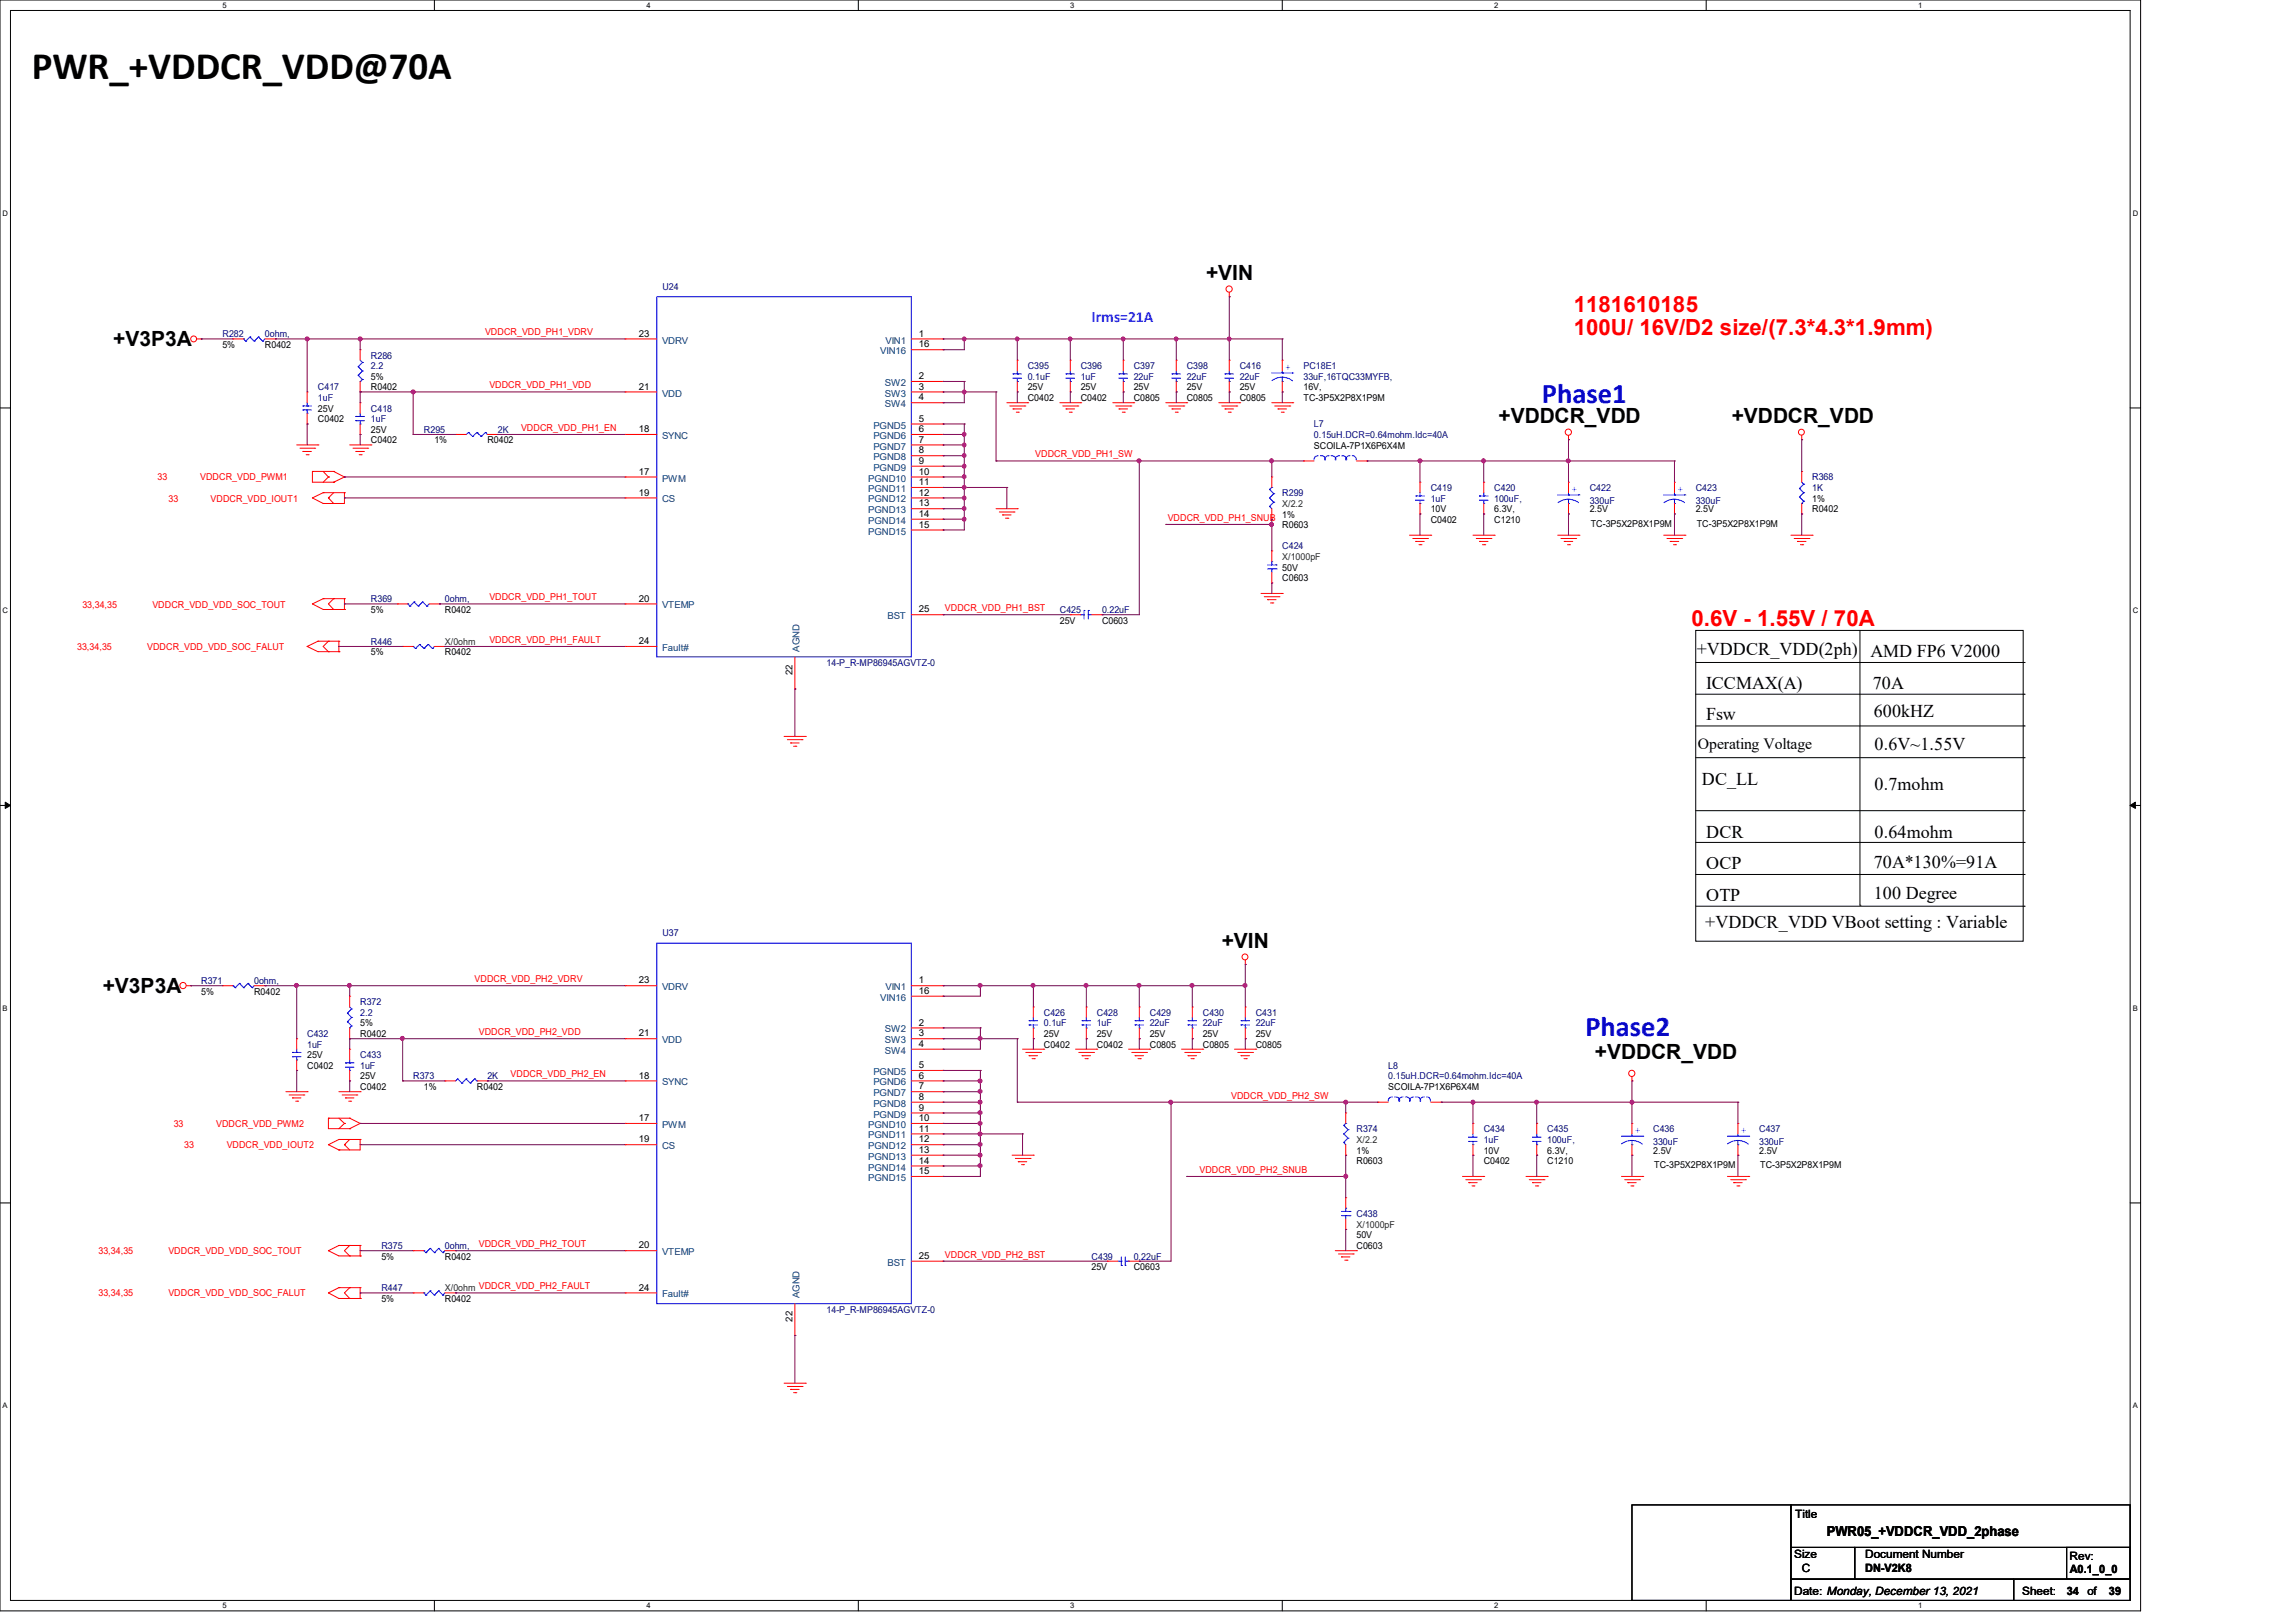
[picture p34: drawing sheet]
<svg xmlns="http://www.w3.org/2000/svg" width="297mm" height="210mm" viewBox="0 0 297 210" stroke-linecap="round" stroke-linejoin="round" font-family="sans-serif">
<defs><g id="words">
<text font-size="5" x="4.1" y="10.2">PWR_+VDDCR_VDD@70A</text>
<g font-size="3.7" fill="#00f">
<text x="199.6" y="52.2">Phase1</text>
<text x="205.2" y="134.1">Phase2</text>
</g>
<g font-size="2.9" fill="#f00">
<text x="203.7" y="40.4">1181610185</text>
<text x="203.7" y="43.3">100U/ 16V/D2 size/(7.3*4.3*1.9mm)</text>
<text x="218.9" y="81">0.6V - 1.55V / 70A</text>
</g>
<g font-size="2.7">
<text x="156.1" y="36.3">+VIN</text>
<text x="14.6" y="44.8">+V3P3A</text>
<text x="193.9" y="54.8">+VDDCR_VDD</text>
<text x="224.1" y="54.8">+VDDCR_VDD</text>
<text x="158.1" y="122.7">+VIN</text>
<text x="13.3" y="128.4">+V3P3A</text>
<text x="206.4" y="137.1">+VDDCR_VDD</text>
</g>
<g font-size="2.3">
<text x="219.6" y="84.8">+VDDCR_VDD(2ph)</text>
<text x="220.8" y="89.2">ICCMAX(A)</text>
<text x="242.1" y="85">AMD FP6 V2000</text>
<text x="242.4" y="89.2">70A</text>
<text x="220.8" y="93.1">Fsw</text>
<text x="242.5" y="92.8">600kHZ</text>
<text x="220.3" y="101.6">DC_LL</text>
<text x="242.6" y="97.1">0.6V~1.55V</text>
<text x="242.6" y="102.2">0.7mohm</text>
<text x="220.8" y="108.4">DCR</text>
<text x="220.8" y="112.5">OCP</text>
<text x="242.5" y="112.4">70A*130%=91A</text>
<text x="242.6" y="108.4">0.64mohm</text>
<text x="220.8" y="116.6">OTP</text>
<text x="242.5" y="116.3">100 Degree</text>
<text x="220.7" y="120.1">+VDDCR_VDD VBoot setting : Variable</text>
</g>
<text font-size="2" fill="#8000ff" x="141.3" y="41.7">Irms=21A</text>
<text font-size="2" x="219.7" y="96.9">Operating Voltage</text>
<text font-size="1.8" x="236.4" y="198.7">PWR05_+VDDCR_VDD_2phase</text>
<g font-size="1.5">
<text x="232.3" y="196.4">Title</text>
<text x="232.2" y="201.6">Size</text>
<text x="233.2" y="203.4">C</text>
<text x="241.4" y="201.6">Document Number</text>
<text x="241.4" y="203.4">DN-V2K8</text>
<text x="267.8" y="201.8">Rev:</text>
<text x="267.9" y="203.5">A0.1_0_0</text>
<text x="232.2" y="206.4">Date: Monday, December 13, 2021</text>
<text x="261.7" y="206.4">Sheet:</text>
<text x="267.5" y="206.4">34</text>
<text x="270.2" y="206.4">of</text>
<text x="272.9" y="206.4">39</text>
</g>
<g font-size="1.2" fill="#000080">
<text x="85.7" y="37.5">U24</text>
<text x="28.8" y="43.6">R282</text>
<text x="34.3" y="43.6">0ohm,</text>
<text x="48" y="46.4">R286</text>
<text x="48" y="47.8">2.2</text>
<text x="133" y="47.8">C395</text>
<text x="139.9" y="47.8">C396</text>
<text x="146.7" y="47.8">C397</text>
<text x="153.6" y="47.8">C398</text>
<text x="160.4" y="47.8">C416</text>
<text x="168.7" y="47.8">PC18E1</text>
<text x="41.1" y="50.5">C417</text>
<text x="41.1" y="51.9">1uF</text>
<text x="48" y="53.3">C418</text>
<text x="133" y="49.1">0.1uF</text>
<text x="139.9" y="49.1">1uF</text>
<text x="146.7" y="49.1">22uF</text>
<text x="153.6" y="49.1">22uF</text>
<text x="160.4" y="49.1">22uF</text>
<text x="168.7" y="49.1">33uF,16TQC33MYFB,</text>
<text x="48" y="54.6">1uF</text>
<text x="54.9" y="56">R295</text>
<text x="64.4" y="56">2K</text>
<text x="170" y="55.3">L7</text>
<text x="170" y="56.7">0.15uH.DCR=0.64mohm.Idc=40A</text>
<text x="165.9" y="64.2">R299</text>
<text x="185.2" y="63.5">C419</text>
<text x="185.2" y="64.9">1uF</text>
<text x="193.4" y="63.5">C420</text>
<text x="193.4" y="64.9">100uF,</text>
<text x="205.7" y="63.5">C422</text>
<text x="205.7" y="65.2">330uF</text>
<text x="219.5" y="63.5">C423</text>
<text x="219.5" y="65.2">330uF</text>
<text x="234.5" y="62.1">R368</text>
<text x="234.5" y="63.5">1K</text>
<text x="165.9" y="71.1">C424</text>
<text x="48" y="77.9">R369</text>
<text x="57.6" y="77.9">0ohm,</text>
<text x="48" y="83.4">R446</text>
<text x="137.2" y="79.3">C425</text>
<text x="142.6" y="79.3">0.22uF</text>
<text x="107" y="86.1">14-P_R-MP86945AGVTZ-0</text>
<text x="85.7" y="121.2">U37</text>
<text x="26" y="127.3">R371</text>
<text x="32.9" y="127.3">0ohm,</text>
<text x="46.6" y="130">R372</text>
<text x="46.6" y="131.4">2.2</text>
<text x="135.1" y="131.4">C426</text>
<text x="141.9" y="131.4">C428</text>
<text x="148.8" y="131.4">C429</text>
<text x="155.7" y="131.4">C430</text>
<text x="162.5" y="131.4">C431</text>
<text x="39.8" y="134.2">C432</text>
<text x="39.8" y="135.5">1uF</text>
<text x="46.6" y="136.9">C433</text>
<text x="135.1" y="132.8">0.1uF</text>
<text x="141.9" y="132.8">1uF</text>
<text x="148.8" y="132.8">22uF</text>
<text x="155.7" y="132.8">22uF</text>
<text x="162.5" y="132.8">22uF</text>
<text x="46.6" y="138.3">1uF</text>
<text x="53.5" y="139.7">R373</text>
<text x="63.1" y="139.7">2K</text>
<text x="179.7" y="138.3">L8</text>
<text x="179.7" y="139.7">0.15uH.DCR=0.64mohm.Idc=40A</text>
<text x="175.6" y="146.5">R374</text>
<text x="192" y="146.5">C434</text>
<text x="192" y="147.9">1uF</text>
<text x="200.2" y="146.5">C435</text>
<text x="200.2" y="147.9">100uF,</text>
<text x="213.9" y="146.5">C436</text>
<text x="213.9" y="148.2">330uF</text>
<text x="227.7" y="146.5">C437</text>
<text x="227.7" y="148.2">330uF</text>
<text x="49.4" y="161.6">R375</text>
<text x="57.6" y="161.6">0ohm,</text>
<text x="175.6" y="157.5">C438</text>
<text x="49.4" y="167.1">R447</text>
<text x="141.3" y="163">C439</text>
<text x="146.7" y="163">0.22uF</text>
<text x="107" y="169.8">14-P_R-MP86945AGVTZ-0</text>
</g>
<g font-size="1.2">
<text x="28.8" y="45">5%</text>
<text x="34.3" y="45">R0402</text>
<text x="82.7" y="43.6">23</text>
<text x="118.9" y="43.6">1</text>
<text x="118.9" y="45">16</text>
<text x="41.1" y="53.3">25V</text>
<text x="48" y="50.5">R0402</text>
<text x="48" y="49.1">5%</text>
<text x="82.7" y="50.4">21</text>
<text x="118.9" y="49.1">2</text>
<text x="118.9" y="50.4">3</text>
<text x="118.9" y="51.8">4</text>
<text x="133" y="50.5">25V</text>
<text x="133" y="51.9">C0402</text>
<text x="139.9" y="50.5">25V</text>
<text x="139.9" y="51.9">C0402</text>
<text x="146.7" y="50.5">25V</text>
<text x="146.7" y="51.9">C0805</text>
<text x="153.6" y="50.5">25V</text>
<text x="153.6" y="51.9">C0805</text>
<text x="160.4" y="50.5">25V</text>
<text x="160.4" y="51.9">C0805</text>
<text x="168.7" y="50.5">16V,</text>
<text x="168.7" y="51.9">TC-3P5X2P8X1P9M</text>
<text x="41.1" y="54.6">C0402</text>
<text x="48" y="56">25V</text>
<text x="48" y="57.4">C0402</text>
<text x="56.2" y="57.4">1%</text>
<text x="63.1" y="57.4">R0402</text>
<text x="82.7" y="55.9">18</text>
<text x="118.9" y="54.6">5</text>
<text x="118.9" y="55.9">6</text>
<text x="118.9" y="57.3">7</text>
<text x="118.9" y="58.7">8</text>
<text x="170" y="58">SCOILA-7P1X6P6X4M</text>
<text x="82.7" y="61.4">17</text>
<text x="82.7" y="64.1">19</text>
<text x="118.9" y="60">9</text>
<text x="118.9" y="61.4">10</text>
<text x="118.9" y="62.8">11</text>
<text x="118.9" y="64.1">12</text>
<text x="118.9" y="65.5">13</text>
<text x="234.5" y="64.9">1%</text>
<text x="118.9" y="66.9">14</text>
<text x="118.9" y="68.3">15</text>
<text x="165.9" y="67">1%</text>
<text x="165.9" y="68.3">R0603</text>
<text x="185.2" y="66.3">10V</text>
<text x="185.2" y="67.6">C0402</text>
<text x="193.4" y="66.3">6.3V,</text>
<text x="193.4" y="67.6">C1210</text>
<text x="205.7" y="66.3">2.5V</text>
<text x="205.9" y="68.2">TC-3P5X2P8X1P9M</text>
<text x="219.5" y="66.3">2.5V</text>
<text x="219.6" y="68.2">TC-3P5X2P8X1P9M</text>
<text x="234.5" y="66.3">R0402</text>
<text x="82.7" y="77.9">20</text>
<text x="165.9" y="73.8">50V</text>
<text x="165.9" y="75.2">C0603</text>
<text x="48" y="79.3">5%</text>
<text x="57.6" y="79.3">R0402</text>
<text x="82.7" y="83.4">24</text>
<text x="118.9" y="79.2">25</text>
<text x="137.2" y="80.7">25V</text>
<text x="142.6" y="80.7">C0603</text>
<text x="48" y="84.8">5%</text>
<text x="57.6" y="84.8">R0402</text>
<text x="102.6" y="87.3" transform="rotate(-90 102.6 87.3)">22</text>
<text x="26" y="128.7">5%</text>
<text x="32.9" y="128.7">R0402</text>
<text x="82.7" y="127.3">23</text>
<text x="118.9" y="127.3">1</text>
<text x="118.9" y="128.6">16</text>
<text x="39.8" y="136.9">25V</text>
<text x="46.6" y="134.2">R0402</text>
<text x="46.6" y="132.8">5%</text>
<text x="82.7" y="134.1">21</text>
<text x="118.9" y="132.7">2</text>
<text x="118.9" y="134.1">3</text>
<text x="118.9" y="135.5">4</text>
<text x="135.1" y="134.2">25V</text>
<text x="135.1" y="135.5">C0402</text>
<text x="141.9" y="134.2">25V</text>
<text x="141.9" y="135.5">C0402</text>
<text x="148.8" y="134.2">25V</text>
<text x="148.8" y="135.5">C0805</text>
<text x="155.7" y="134.2">25V</text>
<text x="155.7" y="135.5">C0805</text>
<text x="162.5" y="134.2">25V</text>
<text x="162.5" y="135.5">C0805</text>
<text x="39.8" y="138.3">C0402</text>
<text x="46.6" y="139.7">25V</text>
<text x="46.6" y="141">C0402</text>
<text x="54.9" y="141">1%</text>
<text x="61.7" y="141">R0402</text>
<text x="82.7" y="139.6">18</text>
<text x="118.9" y="138.2">5</text>
<text x="118.9" y="139.6">6</text>
<text x="118.9" y="141">7</text>
<text x="118.9" y="142.3">8</text>
<text x="118.9" y="143.7">9</text>
<text x="179.7" y="141">SCOILA-7P1X6P6X4M</text>
<text x="82.7" y="145.1">17</text>
<text x="82.7" y="147.8">19</text>
<text x="118.9" y="145.1">10</text>
<text x="118.9" y="146.4">11</text>
<text x="118.9" y="147.8">12</text>
<text x="118.9" y="149.2">13</text>
<text x="175.6" y="149.3">1%</text>
<text x="192" y="149.3">10V</text>
<text x="200.2" y="149.3">6.3V,</text>
<text x="213.9" y="149.3">2.5V</text>
<text x="227.7" y="149.3">2.5V</text>
<text x="118.9" y="150.6">14</text>
<text x="118.9" y="151.9">15</text>
<text x="175.6" y="150.6">R0603</text>
<text x="192" y="150.6">C0402</text>
<text x="200.2" y="150.6">C1210</text>
<text x="214.1" y="151.2">TC-3P5X2P8X1P9M</text>
<text x="227.8" y="151.2">TC-3P5X2P8X1P9M</text>
<text x="82.7" y="161.5">20</text>
<text x="175.6" y="160.2">50V</text>
<text x="175.6" y="161.6">C0603</text>
<text x="49.4" y="163">5%</text>
<text x="57.6" y="163">R0402</text>
<text x="82.7" y="167">24</text>
<text x="118.9" y="162.9">25</text>
<text x="141.3" y="164.3">25V</text>
<text x="146.7" y="164.3">C0603</text>
<text x="49.4" y="168.4">5%</text>
<text x="57.6" y="168.4">R0402</text>
<text x="102.6" y="171" transform="rotate(-90 102.6 171)">22</text>
</g>
<g font-size="1.2" fill="#f00">
<text x="62.8" y="43.4">VDDCR_VDD_PH1_VDRV</text>
<text x="63.3" y="50.2">VDDCR_VDD_PH1_VDD</text>
<text x="67.4" y="55.8">VDDCR_VDD_PH1_EN</text>
<text x="134" y="59.2">VDDCR_VDD_PH1_SW</text>
<text x="20.4" y="62.1">33</text>
<text x="21.8" y="64.9">33</text>
<text x="25.9" y="62.1">VDDCR_VDD_PWM1</text>
<text x="27.3" y="64.9">VDDCR_VDD_IOUT1</text>
<text x="151.1" y="67.4">VDDCR_VDD_PH1_SNUB</text>
<text x="63.3" y="77.7">VDDCR_VDD_PH1_TOUT</text>
<text x="10.7" y="78.6">33,34,35</text>
<text x="19.7" y="78.6">VDDCR_VDD_VDD_SOC_TOUT</text>
<text x="63.3" y="83.2">VDDCR_VDD_PH1_FAULT</text>
<text x="122.3" y="79.1">VDDCR_VDD_PH1_BST</text>
<text x="10" y="84.1">33,34,35</text>
<text x="19" y="84.1">VDDCR_VDD_VDD_SOC_FALUT</text>
<text x="61.4" y="127.1">VDDCR_VDD_PH2_VDRV</text>
<text x="62" y="133.9">VDDCR_VDD_PH2_VDD</text>
<text x="66.1" y="139.4">VDDCR_VDD_PH2_EN</text>
<text x="159.3" y="142.2">VDDCR_VDD_PH2_SW</text>
<text x="22.5" y="145.8">33</text>
<text x="23.8" y="148.6">33</text>
<text x="28" y="145.8">VDDCR_VDD_PWM2</text>
<text x="29.3" y="148.6">VDDCR_VDD_IOUT2</text>
<text x="155.2" y="151.8">VDDCR_VDD_PH2_SNUB</text>
<text x="62" y="161.4">VDDCR_VDD_PH2_TOUT</text>
<text x="12.7" y="162.3">33,34,35</text>
<text x="12.7" y="167.8">33,34,35</text>
<text x="21.8" y="162.3">VDDCR_VDD_VDD_SOC_TOUT</text>
<text x="21.8" y="167.8">VDDCR_VDD_VDD_SOC_FALUT</text>
<text x="122.3" y="162.7">VDDCR_VDD_PH2_BST</text>
</g>
<g font-size="1.2" fill="#004080">
<text x="85.7" y="44.4">VDRV</text>
<text x="113.9" y="45.8">VIN16</text>
<text x="114.6" y="44.4">VIN1</text>
<text x="85.7" y="51.3">VDD</text>
<text x="114.5" y="50">SW2</text>
<text x="114.5" y="51.3">SW3</text>
<text x="114.5" y="52.7">SW4</text>
<text x="85.7" y="56.8">SYNC</text>
<text x="113" y="55.5">PGND5</text>
<text x="113" y="56.8">PGND6</text>
<text x="113" y="58.2">PGND7</text>
<text x="113" y="59.6">PGND8</text>
<text x="85.7" y="62.3">PWM</text>
<text x="85.7" y="65">CS</text>
<text x="112.3" y="62.3">PGND10</text>
<text x="112.3" y="63.7">PGND11</text>
<text x="112.3" y="65">PGND12</text>
<text x="113" y="60.9">PGND9</text>
<text x="112.3" y="66.4">PGND13</text>
<text x="112.3" y="67.8">PGND14</text>
<text x="112.3" y="69.2">PGND15</text>
<text x="85.7" y="78.7">VTEMP</text>
<text x="114.8" y="80.1">BST</text>
<text x="85.7" y="84.2">Fault#</text>
<text x="103.5" y="84.3" transform="rotate(-90 103.5 84.3)">AGND</text>
<text x="85.7" y="128.1">VDRV</text>
<text x="113.9" y="129.5">VIN16</text>
<text x="114.6" y="128.1">VIN1</text>
<text x="85.7" y="135">VDD</text>
<text x="114.5" y="133.6">SW2</text>
<text x="114.5" y="135">SW3</text>
<text x="114.5" y="136.4">SW4</text>
<text x="85.7" y="140.5">SYNC</text>
<text x="113" y="139.1">PGND5</text>
<text x="113" y="140.5">PGND6</text>
<text x="113" y="141.9">PGND7</text>
<text x="113" y="143.2">PGND8</text>
<text x="85.7" y="146">PWM</text>
<text x="85.7" y="148.7">CS</text>
<text x="112.3" y="146">PGND10</text>
<text x="112.3" y="147.3">PGND11</text>
<text x="112.3" y="148.7">PGND12</text>
<text x="113" y="144.6">PGND9</text>
<text x="112.3" y="150.1">PGND13</text>
<text x="112.3" y="151.5">PGND14</text>
<text x="112.3" y="152.8">PGND15</text>
<text x="85.7" y="162.4">VTEMP</text>
<text x="85.7" y="167.9">Fault#</text>
<text x="114.8" y="163.8">BST</text>
<text x="103.5" y="168" transform="rotate(-90 103.5 168)">AGND</text>
</g>
<g font-size="1.2" fill="#00f">
<text x="166.4" y="47.9">+</text>
<text x="203.4" y="63.7">+</text>
<text x="217.1" y="63.7">+</text>
<text x="211.6" y="146.6">+</text>
<text x="225.3" y="146.6">+</text>
</g>
<g font-size="1.2" fill="#008000">
<text x="165.9" y="65.6">X/2.2</text>
<text x="165.9" y="72.4">X/1000pF</text>
<text x="57.6" y="83.4">X/0ohm</text>
<text x="175.6" y="147.9">X/2.2</text>
<text x="175.6" y="158.9">X/1000pF</text>
<text x="57.6" y="167.1">X/0ohm VDDCR_VDD_PH2_FAULT</text>
</g>
<g font-size="1">
<text x="28.8" y="1">5</text>
<text x="83.7" y="1">4</text>
<text x="138.5" y="1">3</text>
<text x="193.4" y="1">2</text>
<text x="248.2" y="1">1</text>
<text x=".3" y="27.9">D</text>
<text x="276" y="27.9">D</text>
<text x=".3" y="79.4">C</text>
<text x="276" y="79.4">C</text>
<text x=".3" y="130.8">B</text>
<text x="276" y="130.8">B</text>
<text x=".3" y="182.2">A</text>
<text x="276" y="182.2">A</text>
<text x="28.8" y="208.1">5</text>
<text x="83.7" y="208.1">4</text>
<text x="138.5" y="208.1">3</text>
<text x="193.4" y="208.1">2</text>
<text x="248.2" y="208.1">1</text>
</g>
</g></defs>
<path d="M0 0h277v208.4h-277zM1.4 1.4h274.3v205.7h-274.3z" fill="none" stroke="#000" stroke-width=".13"/>
<g fill="#fff">
<path d="M28.8 .1h.5v1.1h-.5z"/>
<path d="M28.8 207.2h.5v1.1h-.5z"/>
</g>
<path d="M56.2 0v1.4M56.2 207.1v1.3" fill="none" stroke="#000" stroke-width=".13"/>
<g fill="#fff">
<path d="M83.7 .1h.5v1.1h-.5z"/>
<path d="M83.7 207.2h.5v1.1h-.5z"/>
</g>
<path d="M111.1 0v1.4M111.1 207.1v1.3" fill="none" stroke="#000" stroke-width=".13"/>
<g fill="#fff">
<path d="M138.5 .1h.6v1.1h-.6z"/>
<path d="M138.5 207.2h.6v1.1h-.6z"/>
</g>
<path d="M165.9 0v1.4M165.9 207.1v1.3" fill="none" stroke="#000" stroke-width=".13"/>
<g fill="#fff">
<path d="M193.4 .1h.5v1.1h-.5z"/>
<path d="M193.4 207.2h.5v1.1h-.5z"/>
</g>
<path d="M220.8 0v1.4M220.8 207.1v1.3" fill="none" stroke="#000" stroke-width=".13"/>
<g fill="#fff">
<path d="M248.2 .1h.6v1.1h-.6z"/>
<path d="M248.2 207.2h.6v1.1h-.6z"/>
<path d="M.3 27.1h.8v1.1h-.8z"/>
<path d="M276 27.1h.7v1.1h-.7z"/>
<path d="M.3 78.5h.8v1.1h-.8z"/>
<path d="M276 78.5h.7v1.1h-.7z"/>
</g>
<path d="M0 52.8h1.4M275.7 52.8h1.3" fill="none" stroke="#000" stroke-width=".13"/>
<g fill="#fff">
<path d="M.3 129.9h.7v1.1h-.7z"/>
<path d="M276 129.9h.6v1.1h-.6z"/>
</g>
<path d="M0 104.2h1.4M275.7 104.2h1.3" fill="none" stroke="#000" stroke-width=".13"/>
<path d="M.7 103.8l.7 .4-.7 .4zM275.7 104.2l.7-.4v.8z" fill="#000" stroke="#000" stroke-width=".13"/>
<g fill="#fff">
<path d="M.3 181.4h.7v1.1h-.7z"/>
<path d="M276 181.4h.6v1.1h-.6z"/>
</g>
<g fill="none" stroke="#000" stroke-width=".13">
<path d="M219.5 81.6h42.3v40.2h-42.3zM219.5 85.7h42.5M219.5 89.8h42.5M219.5 93.9h42.5M219.5 98h42.5M240.7 81.6v35.5M262 85.7h.1M262 89.8h.1M262 93.9h.1M262 98h.1M219.5 104.9h42.5M219.5 109h42.5"/>
<path d="M219.5 113.2h42.5M219.5 117.3h42.5M240.7 117.1h.1M262 104.9h.1M262 109h.1M262 113.2h.1M262 117.3h.1M0 155.7h1.4M275.7 155.7h1.3M211.2 194.7h20.6v12.4h-20.6zM231.8 194.7h43.9v5.5h-43.9zM231.8 200.2h8.2v4.1h-8.2z"/>
<path d="M231.8 204.3h28.8v2.8h-28.8zM240 200.2h35.7v4.1h-35.7zM260.6 204.3h15.1v2.8h-15.1zM267.5 200.2h8.2v4.1h-8.2z"/>
</g>
<g fill="none" stroke="#f00" stroke-width=".13">
<path d="M159.1 38.4h.1M159.1 37.8v.6M25.5 43.9h.5M26 43.9h.1M30.1 43.9h.1M30.1 43.9h1.4M34.3 43.9h1.3M35.6 43.9h.1M38.4 57.6h2.7M38.8 58h1.9M39.2 58.4h.1M39.2 58.4h1.1"/>
<path d="M39.6 58.8h.3M39.8 50.7h.1M39.8 54.9h.1M39.8 50.7v1.4M39.8 53.5v1.4M39.9 58.8h.1M40.7 58h.1M41.1 57.6h.1M45.3 57.6h2.7M45.7 58h1.9M46.1 58.4h.1M46.1 58.4h1.1"/>
<path d="M46.5 58.8h.2M46.6 45.3h.1M46.6 50.7h.1M46.6 52.1h.1M46.6 56.2h.1M46.6 45.3v1.3M46.6 49.4v1.3M46.6 52.1v1.4M46.6 54.9v1.3M46.7 58.8h.1M47.6 58h.1M48 57.6h.1"/>
<path d="M59 56.2h.1M59 56.2h1.3M63.1 56.2h1.3M64.4 56.2h.1M80.9 43.9h.1M80.9 50.7h.1M80.9 56.2h.1M80.9 43.9h4.1M80.9 50.7h4.1M80.9 56.2h4.1M117.9 57.6h4.1M117.9 52.1h4.1"/>
<path d="M117.9 43.9h4.1M117.9 50.7h4.1M117.9 56.2h4.1M117.9 45.3h4.1M117.9 49.4h4.1M117.9 54.9h4.1M117.9 59h4.1M122 43.9h.1M122 45.3h.1M122 49.4h.1M122 50.7h.1M122 52.1h.1"/>
<path d="M122 54.9h.1M122 56.2h.1M122 57.6h.1M122 59h.1M130.3 52.1h2.7M130.7 52.5h1.9M131.1 52.9h.1M131.1 52.9h1.1M131.5 53.3h.3M131.7 46.6h.1M131.7 50.7h.1M131.7 46.6v1.4"/>
<path d="M131.7 49.4v1.3M131.8 53.3h.1M132.6 52.5h.1M133 52.1h.1M137.2 52.1h2.7M137.5 52.5h2M138 52.9h.1M138 52.9h1.1M138.4 53.3h.2M138.5 46.6h.1M138.5 50.7h.1M138.5 46.6v1.4"/>
<path d="M138.5 49.4v1.3M138.6 53.3h.1M139.5 52.5h.1M139.9 52.1h.1M144 52.1h2.7M144.4 52.5h1.9M144.8 52.9h.1M144.8 52.9h1.1M145.2 53.3h.3M145.4 46.6h.1M145.4 50.7h.1M145.4 46.6v1.4"/>
<path d="M145.4 49.4v1.3M145.5 53.3h.1M146.3 52.5h.1M146.7 52.1h.1M150.9 52.1h2.7M151.3 52.5h1.9M151.7 52.9h.1M151.7 52.9h1.1M152.1 53.3h.3M152.2 46.6h.1M152.2 50.7h.1M152.2 46.6v1.4"/>
<path d="M152.2 49.4v1.3M152.4 53.3h.1M153.2 52.5h.1M153.6 52.1h.1M157.7 52.1h2.7M158.1 52.5h2M158.5 52.9h.1M158.5 52.9h1.1M159 53.3h.2M159.1 46.6h.1M159.1 50.7h.1M159.1 46.6v1.4"/>
<path d="M159.1 49.4v1.3M159.2 53.3h.1M160.1 52.5h.1M160.4 52.1h.1M164.6 52.1h2.7M165 52.5h1.9M165.4 52.9h.1M165.4 52.9h1.1M165.8 53.3h.3M165.9 46.6h.1M165.9 50.7h.1M165.9 46.6v1.4"/>
<path d="M165.9 49.4v1.3M166.1 53.3h.1M166.9 52.5h.1M167.3 52.1h.1M168.7 59.6h.1M168.7 59.6h1.4M175.6 59.6h1.3M176.9 59.6h.1M203 56.9h.1M203 56.3v.6M233.2 56.9h.1M233.2 56.3v.6"/>
<path d="M40.4 61h.1M40.4 64.4h.1M40.4 78.1h.1M40.4 61v1.4h2.8M40.4 61h2.8M40.4 64.4l1.4 .8M40.4 78.1l1.4 .8h2.8M41.8 65.2h.1M41.8 63.8h.1M41.8 77.5h.1M41.8 61l.7 .7M41.8 63.8h2.8"/>
<path d="M41.8 63.8l-1.4 .6M41.8 77.5l-1.4 .6M41.8 77.5h2.8M42.5 61.7h.1M42.5 64.4h.1M42.5 61.7l-.7 .7M42.5 64.4l.7 .8M43.2 62.4h.1M43.2 61h.1M43.2 78.9h.1M43.2 77.5h.1M43.2 61l1.4 .7"/>
<path d="M43.2 63.8l-.7 .6M43.2 77.5l-.7 .6 .7 .8M44.6 61.7h.1M44.6 63.8h.1M44.6 78.9h.1M44.6 77.5h.1M44.6 61.7l-1.4 .7M44.6 63.8v1.4h-2.8M44.6 77.5v1.4M51.4 78.1h.1M51.4 78.1h1.4M55.5 78.1h1.4"/>
<path d="M56.9 78.1h.1M80.9 61.7h.1M80.9 64.4h.1M80.9 78.1h.1M80.9 78.1h4.1M80.9 61.7h4.1M80.9 64.4h4.1M117.9 65.8h4.1M117.9 79.5h4.1M117.9 61.7h4.1M117.9 64.4h4.1M117.9 60.3h4.1"/>
<path d="M117.9 63.1h4.1M117.9 67.2h4.1M117.9 68.6h4.1M122 79.5h.1M122 60.3h.1M122 61.7h.1M122 63.1h.1M122 64.4h.1M122 65.8h.1M122 67.2h.1M122 68.6h.1M128.9 65.8h2.8"/>
<path d="M129.3 66.3h1.9M129.8 66.6h.1M129.8 66.6h1.1M130.1 67.1h.3M130.4 67.1h.1M131.2 66.3h.1M131.7 65.8h.1M138.5 79.5h.1M138.5 79.5h1.4M141.3 79.5h1.3M142.6 79.5h.1M163.2 76.8h2.7"/>
<path d="M163.6 77.2h1.9M164 77.6h.1M164 77.6h1.1M164.4 78h.3M164.6 75.4h.1M164.6 71.3h.1M164.6 67.2h.1M164.6 61.7h.1M164.6 61.7v1.4M164.6 65.8v1.4M164.6 71.3v1.4M164.6 74v1.4"/>
<path d="M164.7 78h.1M165.5 77.2h.1M165.9 76.8h.1M182.4 69.3h2.8M182.8 69.7h1.9M183.2 70.1h.1M183.2 70.1h1.1M183.6 70.5h.3M183.8 62.4h.1M183.8 66.5h.1M183.8 62.4v1.4M183.8 65.2v1.3"/>
<path d="M183.9 70.5h.1M184.7 69.7h.1M185.2 69.3h.1M190.6 69.3h2.8M191.1 69.7h1.9M191.5 70.1h.1M191.5 70.1h1.1M191.9 70.5h.3M192 62.4h.1M192 66.5h.1M192 62.4v1.4M192 65.2v1.3"/>
<path d="M192.2 70.5h.1M193 69.7h.1M193.4 69.3h.1M201.6 69.3h2.7M202 69.7h1.9M202.4 70.1h.1M202.4 70.1h1.1M202.9 70.5h.2M203 62.4h.1M203 66.5h.1M203 62.4v1.4M203 65.2v1.3"/>
<path d="M203.1 70.5h.1M203.9 69.7h.1M204.3 69.3h.1M215.3 69.3h2.8M215.7 69.7h1.9M216.2 70.1h.1M216.2 70.1h1.1M216.6 70.5h.2M216.7 62.4h.1M216.7 66.5h.1M216.7 62.4v1.4M216.7 65.2v1.3"/>
<path d="M216.8 70.5h.1M217.6 69.7h.1M218.1 69.3h.1M231.8 69.3h2.7M232.2 69.7h1.9M232.6 70.1h.1M232.6 70.1h1.1M233 70.5h.3M233.2 61h.1M233.2 66.5h.1M233.2 61v1.4M233.2 65.2v1.3"/>
<path d="M233.3 70.5h.1M234.1 69.7h.1M234.5 69.3h.1M39.8 83.7h.1M39.8 83.7l1.3 .6h2.8M41.1 83h.1M41.1 83l-1.3 .7M41.1 83h2.8M42.5 84.3h.1M42.5 83h.1M42.5 83l-.7 .7 .7 .6M43.9 84.3h.1"/>
<path d="M43.9 83h.1M43.9 83v1.3M52.1 83.7h.1M52.1 83.7h1.4M56.2 83.7h1.4M57.6 83.7h.1M80.9 83.7h.1M80.9 83.7h4.1M101.5 95.3h2.7M101.9 95.7h1.9M102.3 96.1h.1M102.3 96.1h1.1"/>
<path d="M102.7 96.6h.3M102.9 89.2h.1M102.9 85v4.2M103 96.6h.1M103.8 95.7h.1M104.2 95.3h.1M24.1 127.6h.6M24.7 127.6h.1M28.8 127.6h.1M28.8 127.6h1.3M32.9 127.6h1.4M34.3 127.6h.1"/>
<path d="M38.4 134.4h.1M38.4 138.5h.1M38.4 134.4v1.4M38.4 137.2v1.3M45.3 128.9h.1M45.3 134.4h.1M45.3 135.8h.1M45.3 139.9h.1M45.3 128.9v1.4M45.3 133v1.4M45.3 135.8v1.4M45.3 138.5v1.4"/>
<path d="M57.6 139.9h.1M57.6 139.9h1.4M61.7 139.9h1.4M63.1 139.9h.1M80.9 127.6h.1M80.9 134.4h.1M80.9 139.9h.1M80.9 127.6h4.1M80.9 134.4h4.1M80.9 139.9h4.1M117.9 135.8h4.1M117.9 127.6h4.1"/>
<path d="M117.9 134.4h4.1M117.9 139.9h4.1M117.9 128.9h4.1M117.9 133h4.1M117.9 138.5h4.1M122 127.6h.1M122 128.9h.1M122 133h.1M122 134.4h.1M122 135.8h.1M122 138.5h.1M122 139.9h.1"/>
<path d="M132.3 135.8h2.8M132.8 136.2h1.9M133.2 136.6h.1M133.2 136.6h1.1M133.6 137h.3M133.7 130.3h.1M133.7 134.4h.1M133.7 130.3v1.4M133.7 133v1.4M133.9 137h.1M134.7 136.2h.1M135.1 135.8h.1"/>
<path d="M139.2 135.8h2.7M139.6 136.2h1.9M140 136.6h.1M140 136.6h1.1M140.4 137h.3M140.6 130.3h.1M140.6 134.4h.1M140.6 130.3v1.4M140.6 133v1.4M140.7 137h.1M141.5 136.2h.1M141.9 135.8h.1"/>
<path d="M146 135.8h2.8M146.5 136.2h1.9M146.9 136.6h.1M146.9 136.6h1.1M147.3 137h.3M147.4 130.3h.1M147.4 134.4h.1M147.4 130.3v1.4M147.4 133v1.4M147.6 137h.1M148.4 136.2h.1M148.8 135.8h.1"/>
<path d="M152.9 135.8h2.8M153.3 136.2h1.9M153.8 136.6h.1M153.8 136.6h1.1M154.1 137h.3M154.3 130.3h.1M154.3 134.4h.1M154.3 130.3v1.4M154.3 133v1.4M154.4 137h.1M155.2 136.2h.1M155.7 135.8h.1"/>
<path d="M159.8 135.8h2.7M160.2 136.2h1.9M160.6 136.6h.1M160.6 136.6h1.1M161 137h.3M161.2 124.8h.1M161.2 130.3h.1M161.2 134.4h.1M161.2 124.2v.6M161.2 130.3v1.4M161.2 133v1.4M161.3 137h.1"/>
<path d="M162.1 136.2h.1M162.5 135.8h.1M211.2 139.9h.1M211.2 139.3v.6M37 141.3h2.8M37.4 141.7h1.9M37.8 142.1h.1M37.8 142.1h1.1M38.3 142.5h.2M38.5 142.5h.1M39.3 141.7h.1M39.8 141.3h.1"/>
<path d="M42.5 144.7h.1M42.5 148.1h.1M42.5 144.7v1.3h2.8M42.5 144.7h2.8M42.5 148.1l1.4 .7M43.9 148.8h.1M43.9 147.4h.1M43.9 141.3h2.7M43.9 144.7l.7 .7M43.9 147.4h2.7M43.9 147.4l-1.4 .7M44.3 141.7h1.9"/>
<path d="M44.6 145.4h.1M44.6 148.1h.1M44.6 145.4l-.7 .6M44.6 148.1l.7 .7M44.7 142.1h.1M44.7 142.1h1.1M45.1 142.5h.3M45.3 146h.1M45.3 144.7h.1M45.3 144.7l1.3 .7M45.3 147.4l-.7 .7M45.4 142.5h.1"/>
<path d="M46.2 141.7h.1M46.6 141.3h.1M46.6 145.4h.1M46.6 147.4h.1M46.6 145.4l-1.3 .6M46.6 147.4v1.4h-2.7M80.9 145.4h.1M80.9 148.1h.1M80.9 145.4h4.1M80.9 148.1h4.1M117.9 141.3h4.1M117.9 152.2h4.1"/>
<path d="M117.9 149.5h4.1M117.9 145.4h4.1M117.9 148.1h4.1M117.9 142.6h4.1M117.9 144h4.1M117.9 146.7h4.1M117.9 150.9h4.1M122 141.3h.1M122 142.6h.1M122 144h.1M122 145.4h.1M122 146.7h.1"/>
<path d="M122 148.1h.1M122 149.5h.1M122 150.9h.1M122 152.2h.1M131 149.5h2.7M131.4 149.9h1.9M131.8 150.3h.1M131.8 150.3h1.1M132.2 150.7h.3M132.5 150.7h.1M133.3 149.9h.1M133.7 149.5h.1"/>
<path d="M174.2 159.1h.1M174.2 155h.1M174.2 149.5h.1M174.2 144h.1M174.2 144v1.4M174.2 148.1v1.4M174.2 155v1.3M174.2 157.7v1.4M178.3 142.6h.1M178.3 142.6h1.4M185.2 142.6h1.3M186.5 142.6h.1"/>
<path d="M189.3 152.2h2.7M189.7 152.7h1.9M190.1 153h.1M190.1 153h1.1M190.5 153.5h.3M190.6 145.4h.1M190.6 149.5h.1M190.6 145.4v1.3M190.6 148.1v1.4M190.8 153.5h.1M191.6 152.7h.1M192 152.2h.1"/>
<path d="M197.5 152.2h2.7M197.9 152.7h1.9M198.3 153h.1M198.3 153h1.1M198.7 153.5h.3M198.9 145.4h.1M198.9 149.5h.1M198.9 145.4v1.3M198.9 148.1v1.4M199 153.5h.1M199.8 152.7h.1M200.2 152.2h.1"/>
<path d="M209.8 152.2h2.8M210.3 152.7h1.9M210.7 153h.1M210.7 153h1.1M211.1 153.5h.2M211.2 145.4h.1M211.2 149.5h.1M211.2 145.4v1.3M211.2 148.1v1.4M211.3 153.5h.1M212.2 152.7h.1M212.6 152.2h.1"/>
<path d="M223.6 152.2h2.7M224 152.7h1.9M224.4 153h.1M224.4 153h1.1M224.8 153.5h.2M224.9 145.4h.1M224.9 149.5h.1M224.9 145.4v1.3M224.9 148.1v1.4M225 153.5h.1M225.9 152.7h.1M226.3 152.2h.1"/>
<path d="M42.5 161.8h.1M42.5 167.3h.1M42.5 161.8l1.4 .7h2.7M42.5 167.3l1.4 .7h2.7M43.9 161.2h.1M43.9 166.6h.1M43.9 161.2l-1.4 .6M43.9 161.2h2.7M43.9 166.6l-1.4 .7M43.9 166.6h2.7M45.3 162.5h.1M45.3 161.2h.1"/>
<path d="M45.3 168h.1M45.3 166.6h.1M45.3 161.2l-.7 .6 .7 .7M45.3 166.6l-.7 .7 .7 .7M46.6 162.5h.1M46.6 161.2h.1M46.6 168h.1M46.6 166.6h.1M46.6 161.2v1.3M46.6 166.6v1.4M53.5 167.3h.1M53.5 161.8h.1"/>
<path d="M53.5 161.8h1.4M53.5 167.3h1.4M57.6 161.8h1.4M57.6 167.3h1.4M59 167.3h.1M59 161.8h.1M80.9 161.8h.1M80.9 167.3h.1M80.9 161.8h4.1M80.9 167.3h4.1M101.5 179h2.7M101.9 179.4h1.9"/>
<path d="M102.3 179.8h.1M102.3 179.8h1.1M102.9 172.8h.1M102.9 168.7v4.1M103.8 179.4h.1M104.2 179h.1M117.9 163.2h4.1M122 163.2h.1M143.3 163.2h.1M143.3 163.2h1.4M146 163.2h1.4M147.4 163.2h.1"/>
<path d="M172.8 161.8h2.8M173.2 162.3h1.9M173.6 162.6h.1M173.6 162.6h1.1M174 163.1h.3M174.3 163.1h.1M175.1 162.3h.1M175.6 161.8h.1M102.7 180.2h.3M103 180.2h.1"/>
<circle cx="159.1" cy="37.4" r=".4"/>
<circle cx="25.1" cy="43.9" r=".38"/>
<circle cx="203" cy="55.9" r=".4"/>
<circle cx="233.1" cy="55.9" r=".38"/>
<circle cx="23.7" cy="127.5" r=".4"/>
<circle cx="161.1" cy="123.8" r=".38"/>
<circle cx="211.2" cy="138.9" r=".4"/>
</g>
<g fill="none" stroke="#00f" stroke-width=".13">
<path d="M85 38.4h32.9v46.6h-32.9zM31.5 43.9h.1M31.5 43.9l.3 .3M31.8 44.2h.1M32.3 43.6h.1M32.3 43.6l-.5 .6M32.3 43.6l.6 .6M32.9 44.2h.1M33.4 43.6h.1M33.4 43.6l.6 .6M33.4 43.6l-.5 .6M34 44.2h.1"/>
<path d="M34.3 43.9l-.3 .3M39.2 53h.1M39.2 52.5h.1M39.2 53h1.1M39.2 52.5h1.1M39.8 53.5h.1M39.8 52.5h.1M39.8 52.1v.4M39.8 53v.5M46.1 54.4h.1M46.1 53.9h.1M46.1 54.4h1.1"/>
<path d="M46.1 53.9h1.1M46.4 47.5h.1M46.4 48.6h.1M46.4 48.6l.5 .5M46.4 47.5l.5 .5M46.6 49.4h.1M46.6 54.9h.1M46.6 53.9h.1M46.6 46.6l.3 .3M46.6 53.5v.4M46.6 54.4v.5M46.9 49.1h.1"/>
<path d="M46.9 46.9h.1M46.9 48h.1M46.9 49.1l-.3 .3M46.9 46.9l-.5 .6M46.9 48l-.5 .6M60.6 56h.1M60.6 56l-.3 .2M60.6 56l.6 .5M61.2 56.5h.1M61.7 56h.1M61.7 56l-.5 .5M61.7 56l.6 .5"/>
<path d="M62.3 56.5h.1M62.8 56h.1M62.8 56l-.5 .5M62.8 56l.3 .2M63.1 56.2h.1M131.1 48.9h.1M131.1 48.4h.1M131.1 48.9h1.1M131.1 48.4h1.1M131.7 49.4h.1M131.7 48.4h.1M131.7 48v.4"/>
<path d="M131.7 48.9v.5M138 48.9h.1M138 48.4h.1M138 48.9h1.1M138 48.4h1.1M138.5 49.4h.1M138.5 48.4h.1M138.5 48v.4M138.5 48.9v.5M144.8 48.9h.1M144.8 48.4h.1M144.8 48.9h1.1"/>
<path d="M144.8 48.4h1.1M145.4 49.4h.1M145.4 48.4h.1M145.4 48v.4M145.4 48.9v.5M151.7 48.9h.1M151.7 48.4h.1M151.7 48.9h1.1M151.7 48.4h1.1M152.2 49.4h.1M152.2 48.4h.1M152.2 48v.4"/>
<path d="M152.2 48.9v.5M158.5 48.9h.1M158.5 48.4h.1M158.5 48.9h1.1M158.5 48.4h1.1M159.1 49.4h.1M159.1 48.4h.1M159.1 48v.4M159.1 48.9v.5M164.6 48.3h2.7M165.9 49.4h.1M165.9 48.3h.1"/>
<path d="M165.9 48.8a2.17 2.17 0 0 0-1.3 .5M165.9 48.8a2.18 2.18 0 0 1 1.4 .5M165.9 48v.3M165.9 48.8v.6M167.3 48.3h.1M170.6 59a.48 .48 0 0 0-.5 .5M170.9 59h.1a.5 .5 0 0 1 .5 .5M172 59a.48 .48 0 0 0-.5 .5M172.3 59a.5 .5 0 0 1 .6 .5M173.4 59h-.1a.48 .48 0 0 0-.5 .5M173.7 59a.5 .5 0 0 1 .6 .5M174.7 59a.48 .48 0 0 0-.5 .5"/>
<path d="M175 59a.46 .46 0 0 1 .5 .5M52.8 78.1h.1M52.8 78.1l.2 .3M53 78.4h.1M53.6 77.9h.1M53.6 77.9l-.6 .5M53.6 77.9l.5 .5M54.1 78.4h.1M54.7 77.9h.1M54.7 77.9l.5 .5M54.7 77.9l-.6 .5M55.2 78.4h.1"/>
<path d="M55.5 78.1l-.3 .3M139.9 79.5h.1M139.9 79.5h.4M140.3 79h.1M140.3 79v1.1M140.8 79h.1M140.8 79.5h.1M140.8 79.5h.5M140.8 79v1.1M164 73.1h1.1M164 73.6h1.1M164.3 63.3h.1"/>
<path d="M164.3 65.5h.1M164.3 64.4h.1M164.3 63.3l.5 .6M164.3 65.5l.3 .3M164.3 64.4l.5 .6M164.6 72.7h.1M164.6 73.6h.1M164.6 63.1h.1M164.6 72.7v.4M164.6 73.6v.4M164.6 63.1l-.3 .2M164.8 65h.1"/>
<path d="M164.8 63.9h.1M164.8 65l-.5 .5M164.8 63.9l-.5 .5M165.1 73.1h.1M165.1 73.6h.1M183.2 64.7h.1M183.2 64.2h.1M183.2 64.7h1.1M183.2 64.2h1.1M183.8 65.2h.1M183.8 64.2h.1M183.8 63.8v.4"/>
<path d="M183.8 64.7v.5M191.5 64.7h.1M191.5 64.2h.1M191.5 64.7h1.1M191.5 64.2h1.1M192 65.2h.1M192 64.2h.1M192 63.8v.4M192 64.7v.5M201.6 64.1h2.7M203 65.2h.1M203 64.1h.1"/>
<path d="M203 64.6a2.19 2.19 0 0 0-1.4 .4M203 64.6a2.2 2.2 0 0 1 1.3 .4M203 63.8v.3M203 64.6v.6M204.3 64.1h.1M215.3 64.1h2.8M216.7 65.2h.1M216.7 64.1h.1M216.7 64.6a2.19 2.19 0 0 0-1.3 .4M216.7 64.6a2.2 2.2 0 0 1 1.3 .4M216.7 63.8v.3M216.7 64.6v.6"/>
<path d="M218.1 64.1h.1M232.9 63.2h.1M232.9 64.3h.1M232.9 64.3l.5 .6M232.9 63.2l.5 .6M233.2 65.2h.1M233.2 62.4l.2 .3M233.4 64.9h.1M233.4 62.7h.1M233.4 63.8h.1M233.4 64.9l-.2 .3M233.4 62.7l-.5 .5"/>
<path d="M233.4 63.8l-.5 .5M53.5 83.7h.1M53.5 83.7l.3 .2M53.8 83.9h.1M54.3 83.4h.1M54.3 83.4l-.5 .5M54.3 83.4l.6 .5M54.9 83.9h.1M55.4 83.4h.1M55.4 83.4l.6 .5M55.4 83.4l-.5 .5M56 83.9h.1"/>
<path d="M56.2 83.7l-.2 .2M30.1 127.6h.1M30.1 127.6l.3 .2M30.4 127.8h.1M31 127.3h.1M31 127.3l-.6 .5M31 127.3l.5 .5M31.5 127.8h.1M32.1 127.3h.1M32.1 127.3l.5 .5M32.1 127.3l-.6 .5M32.6 127.8h.1"/>
<path d="M32.9 127.6l-.3 .2M37.8 136.7h.1M37.8 136.2h.1M37.8 136.7h1.1M37.8 136.2h1.1M38.4 137.2h.1M38.4 136.2h.1M38.4 135.8v.4M38.4 136.7v.5M44.7 138.1h.1M44.7 137.5h.1M44.7 138.1h1.1"/>
<path d="M44.7 137.5h1.1M45 131.1h.1M45 132.2h.1M45 132.2l.5 .6M45 131.1l.5 .6M45.3 133h.1M45.3 138.5h.1M45.3 137.5h.1M45.3 130.3l.2 .3M45.3 137.2v.3M45.3 138.1v.4M45.5 132.8h.1"/>
<path d="M45.5 130.6h.1M45.5 131.7h.1M45.5 132.8l-.2 .2M45.5 130.6l-.5 .5M45.5 131.7l-.5 .5M59.2 139.6h.1M59.2 139.6l-.2 .3M59.2 139.6l.6 .6M60.3 139.6h.1M60.3 139.6l-.5 .6M60.3 139.6l.6 .6M61.4 139.6h.1"/>
<path d="M61.4 139.6l-.5 .6M61.4 139.6l.3 .3M61.7 139.9h.1M85 122h32.9v46.7h-32.9zM133.2 132.6h.1M133.2 132.1h.1M133.2 132.6h1.1M133.2 132.1h1.1M133.7 133h.1M133.7 132.1h.1M133.7 131.7v.4M133.7 132.6v.4"/>
<path d="M140 132.6h.1M140 132.1h.1M140 132.6h1.1M140 132.1h1.1M140.6 133h.1M140.6 132.1h.1M140.6 131.7v.4M140.6 132.6v.4M146.9 132.6h.1M146.9 132.1h.1M146.9 132.6h1.1M146.9 132.1h1.1"/>
<path d="M147.4 133h.1M147.4 132.1h.1M147.4 131.7v.4M147.4 132.6v.4M153.8 132.6h.1M153.8 132.1h.1M153.8 132.6h1.1M153.8 132.1h1.1M154.3 133h.1M154.3 132.1h.1M154.3 131.7v.4M154.3 132.6v.4"/>
<path d="M160.6 132.6h.1M160.6 132.1h.1M160.6 132.6h1.1M160.6 132.1h1.1M161.2 133h.1M161.2 132.1h.1M161.2 131.7v.4M161.2 132.6v.4M59.8 140.2h.1M60.9 140.2h.1M173.6 156.8h1.1M173.6 157.3h1.1"/>
<path d="M173.9 145.6h.1M173.9 147.8h.1M173.9 146.7h.1M173.9 145.6l.6 .6M173.9 147.8l.3 .3M173.9 146.7l.6 .6M174.2 156.3h.1M174.2 157.3h.1M174.2 145.4h.1M174.2 156.3v.5M174.2 157.3v.4M174.2 145.4l-.3 .2"/>
<path d="M174.5 147.3h.1M174.5 146.2h.1M174.5 147.3l-.6 .5M174.5 146.2l-.6 .5M174.7 156.8h.1M174.7 157.3h.1M180.2 141.9a.48 .48 0 0 0-.5 .6M180.5 142a.51 .51 0 0 1 .6 .5M181.6 141.9a.48 .48 0 0 0-.6 .6M181.9 142v-.1a.48 .48 0 0 1 .6 .6M183 141.9a.48 .48 0 0 0-.6 .6M183.2 142l.1-.1a.48 .48 0 0 1 .5 .6"/>
<path d="M184.3 141.9a.48 .48 0 0 0-.5 .6M184.6 141.9a.46 .46 0 0 1 .5 .6M190.1 147.7h.1M190.1 147.2h.1M190.1 147.7h1.1M190.1 147.2h1.1M190.6 148.1h.1M190.6 147.2h.1M190.6 146.7v.5M190.6 147.7v.4M198.3 147.7h.1M198.3 147.2h.1"/>
<path d="M198.3 147.7h1.1M198.3 147.2h1.1M198.9 148.1h.1M198.9 147.2h.1M198.9 146.7v.5M198.9 147.7v.4M209.8 147h2.8M211.2 148.1h.1M211.2 147h.1M211.2 147.6a2.17 2.17 0 0 0-1.3 .4M211.2 147.6a2.17 2.17 0 0 1 1.3 .5M211.2 146.7v.3"/>
<path d="M211.2 147.6v.5M212.6 147h.1M223.6 147h2.7M224.9 148.1h.1M224.9 147h.1M224.9 147.6a2.17 2.17 0 0 0-1.3 .4M224.9 147.6a2.17 2.17 0 0 1 1.4 .5M224.9 146.7v.3M224.9 147.6v.5M226.3 147h.1M54.9 167.3h.1M54.9 161.8h.1"/>
<path d="M54.9 167.3l.2 .3M54.9 161.8l.2 .3M55.1 167.6h.1M55.1 162.1h.1M55.7 167h.1M55.7 161.5h.1M55.7 167l-.6 .6M55.7 167l.5 .6M55.7 161.5l-.6 .6M55.7 161.5l.5 .6M56.2 167.6h.1M56.2 162.1h.1"/>
<path d="M56.8 167h.1M56.8 161.5h.1M56.8 167l.5 .6M56.8 167l-.6 .6M56.8 161.5l.5 .6M56.8 161.5l-.6 .6M57.3 167.6h.1M57.3 162.1h.1M57.6 167.3l-.3 .3M57.6 161.8l-.3 .3M144.7 163.2h.4M145.1 163.7h.1"/>
<path d="M145.1 163.2h.1M145.1 162.6v1.1M145.6 163.7h.1M145.6 162.6v1.1M145.6 163.2h.4M146 163.2h.1"/>
</g>
<g fill="none" stroke="#800040" stroke-width=".13">
<path d="M159.1 38.4h.1M159.1 38.4v8.2M26 43.9h.1M26 43.9h4.1M35.6 43.9h.1M35.6 43.9h45.3M39.8 43.9h.1M39.8 54.9h.1M39.8 43.9v6.8M39.8 54.9v2.7M46.6 43.9h.1M46.6 50.7h.1"/>
<path d="M46.6 56.2h.1M46.6 50.7h34.3M46.6 43.9v1.4M46.6 50.7v1.4M46.6 56.2v1.4M53.5 50.7h.1M53.5 56.2h.1M53.5 56.2h5.5M53.5 50.7v5.5M64.4 56.2h.1M64.4 56.2h16.5M122 45.3h.1"/>
<path d="M122 43.9h.1M122 57.6h.1M122 59h.1M122 49.4h.1M122 52.1h.1M122 50.7h.1M122 54.9h.1M122 56.2h.1M122 43.9h43.9M122 50.7h6.9M122 56.2h2.8M122 57.6h2.8"/>
<path d="M122 59h2.8M122 49.4h2.8M122 54.9h2.8M124.8 43.9h.1M124.8 57.6h.1M124.8 59h.1M124.8 49.4h.1M124.8 50.7h.1M124.8 54.9h.1M124.8 56.2h.1M124.8 43.9v1.4h-2.8M124.8 49.4v2.7h-2.8"/>
<path d="M124.8 54.9v13.7h-2.8M128.9 59.6h.1M128.9 50.7h.1M128.9 59.6h39.8M128.9 50.7v8.9M131.7 50.7h.1M131.7 43.9h.1M131.7 43.9v2.7M131.7 50.7v1.4M138.5 43.9h.1M138.5 50.7h.1M138.5 43.9v2.7"/>
<path d="M138.5 50.7v1.4M145.4 50.7h.1M145.4 43.9h.1M145.4 43.9v2.7M145.4 50.7v1.4M147.4 59.6h.1M147.4 59.6v19.9h-4.8M152.2 43.9h.1M152.2 50.7h.1M152.2 43.9v2.7M152.2 50.7v1.4M159.1 50.7h.1"/>
<path d="M159.1 43.9h.1M159.1 50.7v1.4M164.6 59.6h.1M164.6 59.6v2.1M165.9 50.7h.1M165.9 43.9h.1M165.9 43.9v2.7M165.9 50.7v1.4M176.9 59.6h.1M176.9 59.6h39.8M183.8 59.6h.1M183.8 59.6v2.8"/>
<path d="M192 59.6h.1M192 59.6v2.8M203 56.9h.1M203 59.6h.1M203 56.9v5.5M216.7 59.6h.1M216.7 59.6v2.8M233.2 56.9h.1M233.2 56.9v4.1M44.6 61.7h.1M44.6 64.4h.1M44.6 78.1h.1"/>
<path d="M44.6 61.7h36.3M44.6 64.4h36.3M44.6 78.1h6.8M56.9 78.1h.1M56.9 78.1h24M122 68.6h.1M122 67.2h.1M122 65.8h.1M122 64.4h.1M122 63.1h.1M122 61.7h.1M122 60.3h.1"/>
<path d="M122 79.5h.1M122 61.7h2.8M122 64.4h2.8M122 67.2h2.8M122 65.8h2.8M122 63.1h8.3M122 60.3h2.8M122 79.5h16.5M124.8 67.2h.1M124.8 65.8h.1M124.8 64.4h.1M124.8 63.1h.1"/>
<path d="M124.8 61.7h.1M124.8 60.3h.1M130.3 63.1h.1M130.3 63.1v2.7M142.6 79.5h.1M150.9 67.9h.1M150.9 67.9h13.7M164.6 75.4h.1M164.6 67.9h.1M164.6 67.2h.1M164.6 67.2v4.1M164.6 75.4v1.4"/>
<path d="M183.8 66.5h.1M183.8 66.5v2.8M192 66.5h.1M192 66.5v2.8M203 66.5h.1M203 66.5v2.8M216.7 66.5h.1M216.7 66.5v2.8M233.2 66.5h.1M233.2 66.5v2.8M43.9 83.7h.1M43.9 83.7h8.2"/>
<path d="M57.6 83.7h.1M57.6 83.7h23.3M102.9 89.2h.1M102.9 89.2v6.1M24.7 127.6h.1M24.7 127.6h4.1M34.3 127.6h.1M34.3 127.6h46.6M38.4 127.6h.1M38.4 138.5h.1M38.4 127.6v6.8M38.4 138.5v2.8"/>
<path d="M45.3 127.6h.1M45.3 134.4h.1M45.3 139.9h.1M45.3 134.4h35.6M45.3 127.6v1.3M45.3 134.4v1.4M45.3 139.9v1.4M52.1 134.4h.1M52.1 139.9h.1M52.1 139.9h5.5M52.1 134.4v5.5M63.1 139.9h.1"/>
<path d="M63.1 139.9h17.8M122 128.9h.1M122 127.6h.1M122 133h.1M122 135.8h.1M122 134.4h.1M122 138.5h.1M122 139.9h.1M122 127.6h39.2M122 134.4h9.7M122 139.9h4.9M122 133h4.9"/>
<path d="M122 138.5h4.9M126.9 127.6h.1M126.9 133h.1M126.9 134.4h.1M126.9 138.5h.1M126.9 139.9h.1M126.9 138.5v13.7h-4.9M126.9 127.6v1.3h-4.9M126.9 133v2.8h-4.9M131.7 134.4h.1M131.7 134.4v8.2M133.7 134.4h.1"/>
<path d="M133.7 127.6h.1M133.7 127.6v2.7M133.7 134.4v1.4M140.6 127.6h.1M140.6 134.4h.1M140.6 127.6v2.7M140.6 134.4v1.4M147.4 134.4h.1M147.4 127.6h.1M147.4 127.6v2.7M147.4 134.4v1.4M154.3 127.6h.1"/>
<path d="M154.3 134.4h.1M154.3 127.6v2.7M154.3 134.4v1.4M161.2 127.6h.1M161.2 124.8h.1M161.2 134.4h.1M161.2 124.8v5.5M161.2 134.4v1.4M211.2 139.9h.1M211.2 139.9v5.5M46.6 145.4h.1M46.6 148.1h.1"/>
<path d="M46.6 145.4h34.3M46.6 148.1h34.3M122 141.3h.1M122 152.2h.1M122 150.9h.1M122 149.5h.1M122 148.1h.1M122 146.7h.1M122 145.4h.1M122 144h.1M122 142.6h.1M122 145.4h4.9"/>
<path d="M122 142.6h4.9M122 148.1h4.9M122 141.3h4.9M122 150.9h4.9M122 149.5h4.9M122 146.7h10.3M122 144h4.9M126.9 141.3h.1M126.9 150.9h.1M126.9 149.5h.1M126.9 148.1h.1M126.9 146.7h.1"/>
<path d="M126.9 145.4h.1M126.9 144h.1M126.9 142.6h.1M131.7 142.6h.1M131.7 142.6h46.6M132.3 146.7h.1M132.3 146.7v2.8M151.6 142.6h.1M151.6 142.6v20.6h-4.2M153.6 152.2h.1M153.6 152.2h20.6M174.2 142.6h.1"/>
<path d="M174.2 159.1h.1M174.2 152.2h.1M174.2 149.5h.1M174.2 142.6v1.4M174.2 149.5v5.5M174.2 159.1v2.7M186.5 142.6h.1M186.5 142.6h38.4M190.6 142.6h.1M190.6 149.5h.1M190.6 142.6v2.8M190.6 149.5v2.7"/>
<path d="M198.9 149.5h.1M198.9 142.6h.1M198.9 142.6v2.8M198.9 149.5v2.7M211.2 149.5h.1M211.2 142.6h.1M211.2 149.5v2.7M224.9 149.5h.1M224.9 142.6h.1M224.9 142.6v2.8M224.9 149.5v2.7M46.6 161.8h.1"/>
<path d="M46.6 167.3h.1M46.6 161.8h6.9M46.6 167.3h6.9M59 161.8h.1M59 167.3h.1M59 161.8h21.9M59 167.3h21.9M102.9 172.8h.1M102.9 172.8v6.2M122 163.2h.1M122 163.2h21.3M147.4 163.2h.1"/>
</g>
<g fill="#f0f" stroke="#f0f" stroke-width=".13">
<circle cx="46.6" cy="43.9" r=".25"/>
<circle cx="53.5" cy="50.7" r=".25"/>
<circle cx="39.8" cy="43.9" r=".25"/>
<circle cx="159.1" cy="43.8" r=".24"/>
<circle cx="152.2" cy="43.8" r=".24"/>
<circle cx="145.3" cy="43.8" r=".24"/>
<circle cx="138.5" cy="43.8" r=".24"/>
<circle cx="192" cy="59.6" r=".25"/>
<circle cx="183.8" cy="59.6" r=".25"/>
<circle cx="131.6" cy="43.8" r=".24"/>
<circle cx="164.5" cy="67.9" r=".25"/>
<circle cx="124.8" cy="43.8" r=".24"/>
<circle cx="45.2" cy="127.5" r=".25"/>
<circle cx="52.1" cy="134.4" r=".25"/>
<circle cx="38.4" cy="127.5" r=".25"/>
<circle cx="161.1" cy="127.5" r=".25"/>
<circle cx="154.3" cy="127.5" r=".25"/>
<circle cx="174.2" cy="142.6" r=".25"/>
<circle cx="147.4" cy="127.5" r=".25"/>
<circle cx="190.6" cy="142.6" r=".25"/>
<circle cx="140.5" cy="127.5" r=".25"/>
<circle cx="133.7" cy="127.5" r=".25"/>
<circle cx="151.5" cy="142.6" r=".25"/>
<circle cx="174.2" cy="152.2" r=".25"/>
<circle cx="126.8" cy="127.5" r=".25"/>
<circle cx="147.4" cy="59.6" r=".25"/>
<circle cx="124.8" cy="57.6" r=".24"/>
<circle cx="124.8" cy="67.2" r=".24"/>
<circle cx="124.8" cy="65.8" r=".24"/>
<circle cx="124.8" cy="64.4" r=".24"/>
<circle cx="124.8" cy="63" r=".24"/>
<circle cx="124.8" cy="61.7" r=".24"/>
<circle cx="124.8" cy="60.3" r=".24"/>
<circle cx="124.8" cy="58.9" r=".24"/>
<circle cx="211.2" cy="142.6" r=".25"/>
<circle cx="198.8" cy="142.6" r=".25"/>
<circle cx="126.8" cy="141.2" r=".25"/>
<circle cx="126.8" cy="150.8" r=".25"/>
<circle cx="126.8" cy="149.5" r=".25"/>
<circle cx="126.8" cy="148.1" r=".25"/>
<circle cx="126.8" cy="146.7" r=".25"/>
<circle cx="126.8" cy="144" r=".25"/>
<circle cx="126.8" cy="145.4" r=".25"/>
<circle cx="126.8" cy="142.6" r=".25"/>
<circle cx="202.9" cy="59.6" r=".25"/>
<circle cx="124.8" cy="50.7" r=".24"/>
<circle cx="124.8" cy="56.2" r=".24"/>
<circle cx="164.5" cy="59.6" r=".25"/>
<circle cx="126.8" cy="134.4" r=".25"/>
<circle cx="126.8" cy="139.9" r=".25"/>
</g>
<use href="#words"/>
</svg>
